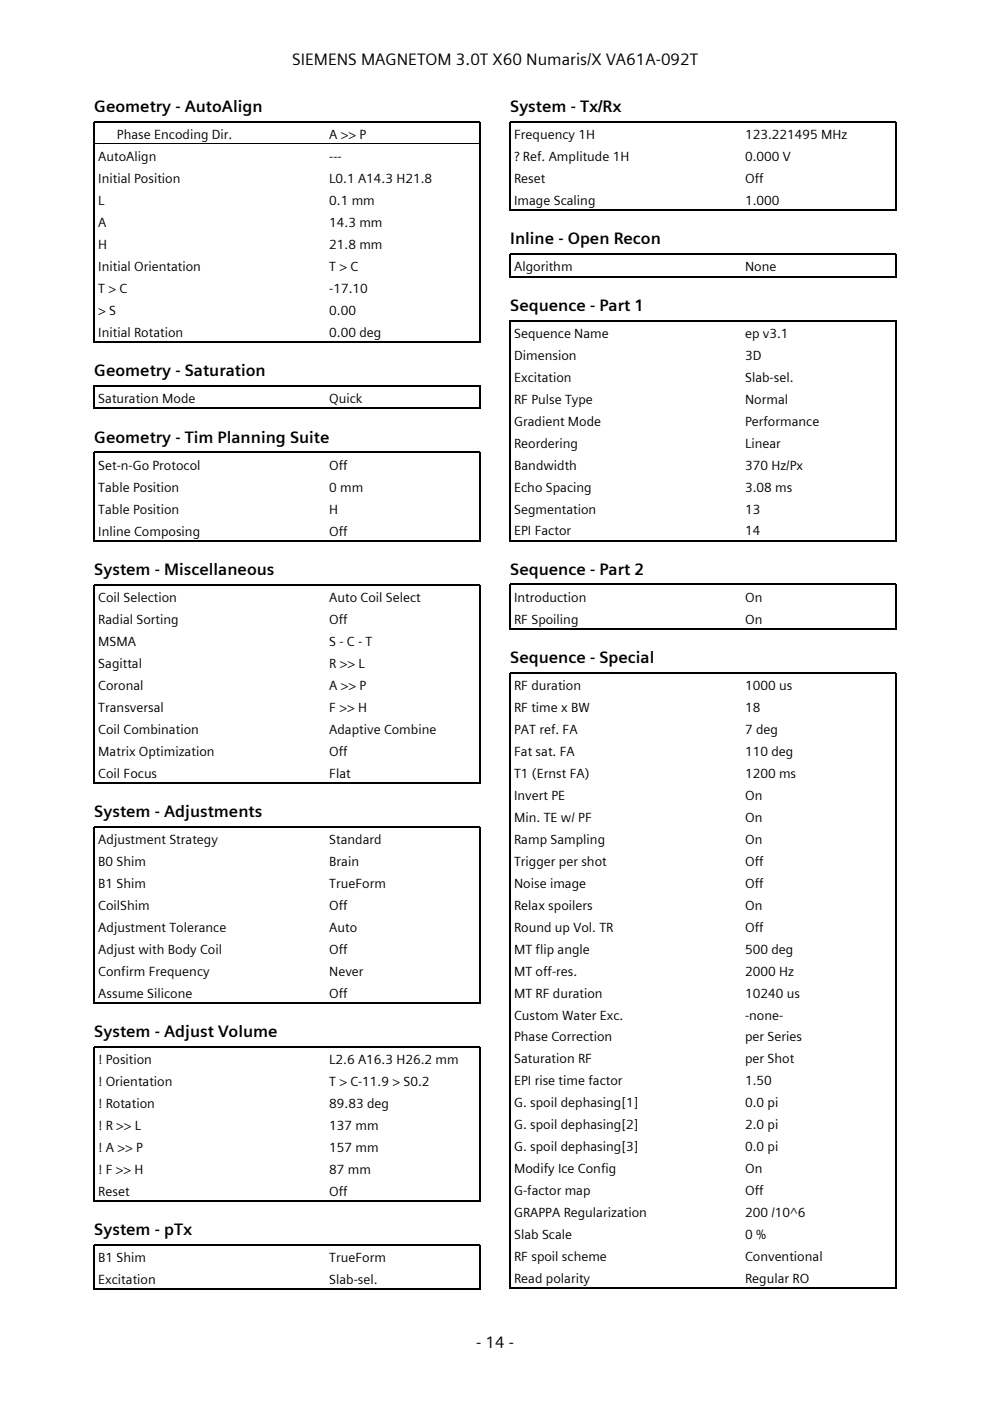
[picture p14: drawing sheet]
<svg xmlns="http://www.w3.org/2000/svg" width="210mm" height="297mm" viewBox="0 0 210 297" stroke-linecap="round" stroke-linejoin="round" font-family="sans-serif">
<defs><g id="words">
<g font-size="3.5">
<text x="61.9" y="13.8">SIEMENS MAGNETOM 3.0T X60 Numaris/X VA61A-092T</text>
<text x="20" y="23.8">Geometry - AutoAlign</text>
<text x="108.2" y="23.8">System - Tx/Rx</text>
<text x="108.2" y="51.8">Inline - Open Recon</text>
<text x="108.2" y="65.9">Sequence - Part 1</text>
<text x="20" y="79.8">Geometry - Saturation</text>
<text x="20" y="93.8">Geometry - Tim Planning Suite</text>
<text x="20" y="121.9">System - Miscellaneous</text>
<text x="108.2" y="121.9">Sequence - Part 2</text>
<text x="108.2" y="140.6">Sequence - Special</text>
<text x="20" y="173.2">System - Adjustments</text>
<text x="20" y="219.9">System - Adjust Volume</text>
<text x="20" y="261.9">System - pTx</text>
<text x="101" y="285.8">- 14 -</text>
</g>
<g font-size="2.8">
<text x="24.8" y="29.5">Phase Encoding Dir.</text>
<text x="69.8" y="29.5">A &gt;&gt; P</text>
<text x="109" y="29.5">Frequency 1H</text>
<text x="158" y="29.5">123.221495 MHz</text>
<text x="20.8" y="34.2">AutoAlign</text>
<text x="69.8" y="34.2">---</text>
<text x="109" y="34.2">? Ref. Amplitude 1H</text>
<text x="158" y="34.2">0.000 V</text>
<text x="20.8" y="38.8">Initial Position</text>
<text x="69.8" y="38.8">L0.1 A14.3 H21.8</text>
<text x="109" y="38.8">Reset</text>
<text x="158" y="38.8">Off</text>
<text x="20.8" y="43.5">L</text>
<text x="69.8" y="43.5">0.1 mm</text>
<text x="109" y="43.5">Image Scaling</text>
<text x="158" y="43.5">1.000</text>
<text x="20.8" y="48.1">A</text>
<text x="20.8" y="52.8">H</text>
<text x="69.8" y="48.1">14.3 mm</text>
<text x="69.8" y="52.8">21.8 mm</text>
<text x="20.8" y="57.4">Initial Orientation</text>
<text x="69.8" y="57.4">T &gt; C</text>
<text x="109" y="57.6">Algorithm</text>
<text x="158" y="57.6">None</text>
<text x="20.8" y="62.1">T &gt; C</text>
<text x="69.8" y="62.1">-17.10</text>
<text x="20.8" y="66.8">&gt; S</text>
<text x="20.8" y="71.4">Initial Rotation</text>
<text x="69.8" y="66.8">0.00</text>
<text x="69.8" y="71.4">0.00 deg</text>
<text x="109" y="71.6">Sequence Name</text>
<text x="158" y="71.6">ep v3.1</text>
<text x="109" y="76.3">Dimension</text>
<text x="158" y="76.3">3D</text>
<text x="109" y="80.9">Excitation</text>
<text x="158" y="80.9">Slab-sel.</text>
<text x="20.8" y="85.5">Saturation Mode</text>
<text x="69.8" y="85.5">Quick</text>
<text x="109" y="85.6">RF Pulse Type</text>
<text x="158" y="85.6">Normal</text>
<text x="109" y="90.3">Gradient Mode</text>
<text x="109" y="94.9">Reordering</text>
<text x="158" y="90.3">Performance</text>
<text x="158" y="94.9">Linear</text>
<text x="20.8" y="99.6">Set-n-Go Protocol</text>
<text x="69.8" y="99.6">Off</text>
<text x="109" y="99.6">Bandwidth</text>
<text x="158" y="99.6">370 Hz/Px</text>
<text x="20.8" y="104.2">Table Position</text>
<text x="69.8" y="104.2">0 mm</text>
<text x="109" y="104.2">Echo Spacing</text>
<text x="158" y="104.2">3.08 ms</text>
<text x="20.8" y="108.9">Table Position</text>
<text x="20.8" y="113.5">Inline Composing</text>
<text x="69.8" y="108.9">H</text>
<text x="69.8" y="113.5">Off</text>
<text x="109" y="108.9">Segmentation</text>
<text x="109" y="113.5">EPI Factor</text>
<text x="158" y="108.9">13</text>
<text x="158" y="113.5">14</text>
<text x="20.8" y="127.6">Coil Selection</text>
<text x="69.8" y="127.6">Auto Coil Select</text>
<text x="109" y="127.6">Introduction</text>
<text x="158" y="127.6">On</text>
<text x="20.8" y="132.3">Radial Sorting</text>
<text x="20.8" y="136.9">MSMA</text>
<text x="69.8" y="132.3">Off</text>
<text x="69.8" y="136.9">S - C - T</text>
<text x="109" y="132.3">RF Spoiling</text>
<text x="158" y="132.3">On</text>
<text x="20.8" y="141.6">Sagittal</text>
<text x="69.8" y="141.6">R &gt;&gt; L</text>
<text x="20.8" y="146.2">Coronal</text>
<text x="69.8" y="146.2">A &gt;&gt; P</text>
<text x="109" y="146.4">RF duration</text>
<text x="158" y="146.4">1000 us</text>
<text x="20.8" y="150.9">Transversal</text>
<text x="20.8" y="155.6">Coil Combination</text>
<text x="69.8" y="150.9">F &gt;&gt; H</text>
<text x="69.8" y="155.6">Adaptive Combine</text>
<text x="109" y="151">RF time x BW</text>
<text x="109" y="155.7">PAT ref. FA</text>
<text x="158" y="151">18</text>
<text x="158" y="155.7">7 deg</text>
<text x="20.8" y="160.2">Matrix Optimization</text>
<text x="69.8" y="160.2">Off</text>
<text x="109" y="160.3">Fat sat. FA</text>
<text x="158" y="160.3">110 deg</text>
<text x="20.8" y="164.9">Coil Focus</text>
<text x="69.8" y="164.9">Flat</text>
<text x="109" y="165">T1 (Ernst FA)</text>
<text x="158" y="165">1200 ms</text>
<text x="109" y="169.6">Invert PE</text>
<text x="158" y="169.6">On</text>
<text x="20.8" y="178.9">Adjustment Strategy</text>
<text x="69.8" y="178.9">Standard</text>
<text x="109" y="174.3">Min. TE w/ PF</text>
<text x="109" y="178.9">Ramp Sampling</text>
<text x="158" y="174.3">On</text>
<text x="158" y="178.9">On</text>
<text x="20.8" y="183.6">B0 Shim</text>
<text x="69.8" y="183.6">Brain</text>
<text x="109" y="183.6">Trigger per shot</text>
<text x="158" y="183.6">Off</text>
<text x="20.8" y="188.3">B1 Shim</text>
<text x="69.8" y="188.3">TrueForm</text>
<text x="109" y="188.2">Noise image</text>
<text x="158" y="188.2">Off</text>
<text x="20.8" y="192.9">CoilShim</text>
<text x="20.8" y="197.6">Adjustment Tolerance</text>
<text x="69.8" y="192.9">Off</text>
<text x="69.8" y="197.6">Auto</text>
<text x="109" y="192.9">Relax spoilers</text>
<text x="109" y="197.6">Round up Vol. TR</text>
<text x="158" y="192.9">On</text>
<text x="158" y="197.6">Off</text>
<text x="20.8" y="202.2">Adjust with Body Coil</text>
<text x="69.8" y="202.2">Off</text>
<text x="109" y="202.2">MT flip angle</text>
<text x="158" y="202.2">500 deg</text>
<text x="20.8" y="206.9">Confirm Frequency</text>
<text x="69.8" y="206.9">Never</text>
<text x="109" y="206.9">MT off-res.</text>
<text x="158" y="206.9">2000 Hz</text>
<text x="20.8" y="211.5">Assume Silicone</text>
<text x="69.8" y="211.5">Off</text>
<text x="109" y="211.5">MT RF duration</text>
<text x="158" y="211.5">10240 us</text>
<text x="109" y="216.2">Custom Water Exc.</text>
<text x="109" y="220.8">Phase Correction</text>
<text x="158" y="216.2">-none-</text>
<text x="158" y="220.8">per Series</text>
<text x="20.8" y="225.6">! Position</text>
<text x="69.8" y="225.6">L2.6 A16.3 H26.2 mm</text>
<text x="109" y="225.5">Saturation RF</text>
<text x="158" y="225.5">per Shot</text>
<text x="20.8" y="230.3">! Orientation</text>
<text x="69.8" y="230.3">T &gt; C-11.9 &gt; S0.2</text>
<text x="109" y="230.1">EPI rise time factor</text>
<text x="158" y="230.1">1.50</text>
<text x="20.8" y="234.9">! Rotation</text>
<text x="20.8" y="239.6">! R &gt;&gt; L</text>
<text x="69.8" y="234.9">89.83 deg</text>
<text x="69.8" y="239.6">137 mm</text>
<text x="109" y="234.8">G. spoil dephasing[1]</text>
<text x="109" y="239.4">G. spoil dephasing[2]</text>
<text x="158" y="234.8">0.0 pi</text>
<text x="158" y="239.4">2.0 pi</text>
<text x="20.8" y="244.2">! A &gt;&gt; P</text>
<text x="69.8" y="244.2">157 mm</text>
<text x="109" y="244.1">G. spoil dephasing[3]</text>
<text x="158" y="244.1">0.0 pi</text>
<text x="20.8" y="248.9">! F &gt;&gt; H</text>
<text x="69.8" y="248.9">87 mm</text>
<text x="109" y="248.7">Modify Ice Config</text>
<text x="158" y="248.7">On</text>
<text x="20.8" y="253.5">Reset</text>
<text x="69.8" y="253.5">Off</text>
<text x="109" y="253.4">G-factor map</text>
<text x="158" y="253.4">Off</text>
<text x="109" y="258">GRAPPA Regularization</text>
<text x="109" y="262.7">Slab Scale</text>
<text x="158" y="258">200 /10^6</text>
<text x="158" y="262.7">0 %</text>
<text x="20.8" y="267.6">B1 Shim</text>
<text x="69.8" y="267.6">TrueForm</text>
<text x="109" y="267.4">RF spoil scheme</text>
<text x="158" y="267.4">Conventional</text>
<text x="20.8" y="272.3">Excitation</text>
<text x="69.8" y="272.3">Slab-sel.</text>
<text x="109" y="272">Read polarity</text>
<text x="158" y="272">Regular RO</text>
</g>
</g></defs>
<g fill="none" stroke="#000" stroke-width=".26">
<path d="M108.2 44.7v-18.9h81.8v18.9M108.2 58.8v-4.9h81.8v4.9M108.3 44.6h81.6M108.3 58.6h81.6M20 72.6v-46.8h81.8v46.8M20.1 72.5h81.6M20 86.7v-4.9h81.8v4.9M20.1 86.6h81.6M20 114.8v-18.9h81.8v18.9M20.1 114.6h81.6M108.2 114.8v-46.9l81.8 .1v46.8M108.3 114.6h81.6"/>
<path d="M108.2 133.5v-9.6h81.8v9.6M108.3 133.4h81.6M20 166.1v-42.2h81.8v42.2M20.1 166h81.6M20 212.8v-37.5h81.8v37.5M20.1 212.6h81.6M20 254.8v-32.9h81.8v32.9M20.1 254.6h81.6M20 273.5v-9.6h81.8v9.6M20.1 273.4h81.6M108.2 273.2v-130.5h81.8v130.5M108.3 273.1h81.6"/>
</g>
<path d="M20.1 30.5h81.6" fill="none" stroke="#000" stroke-width=".21"/>
<use href="#words"/>
</svg>
